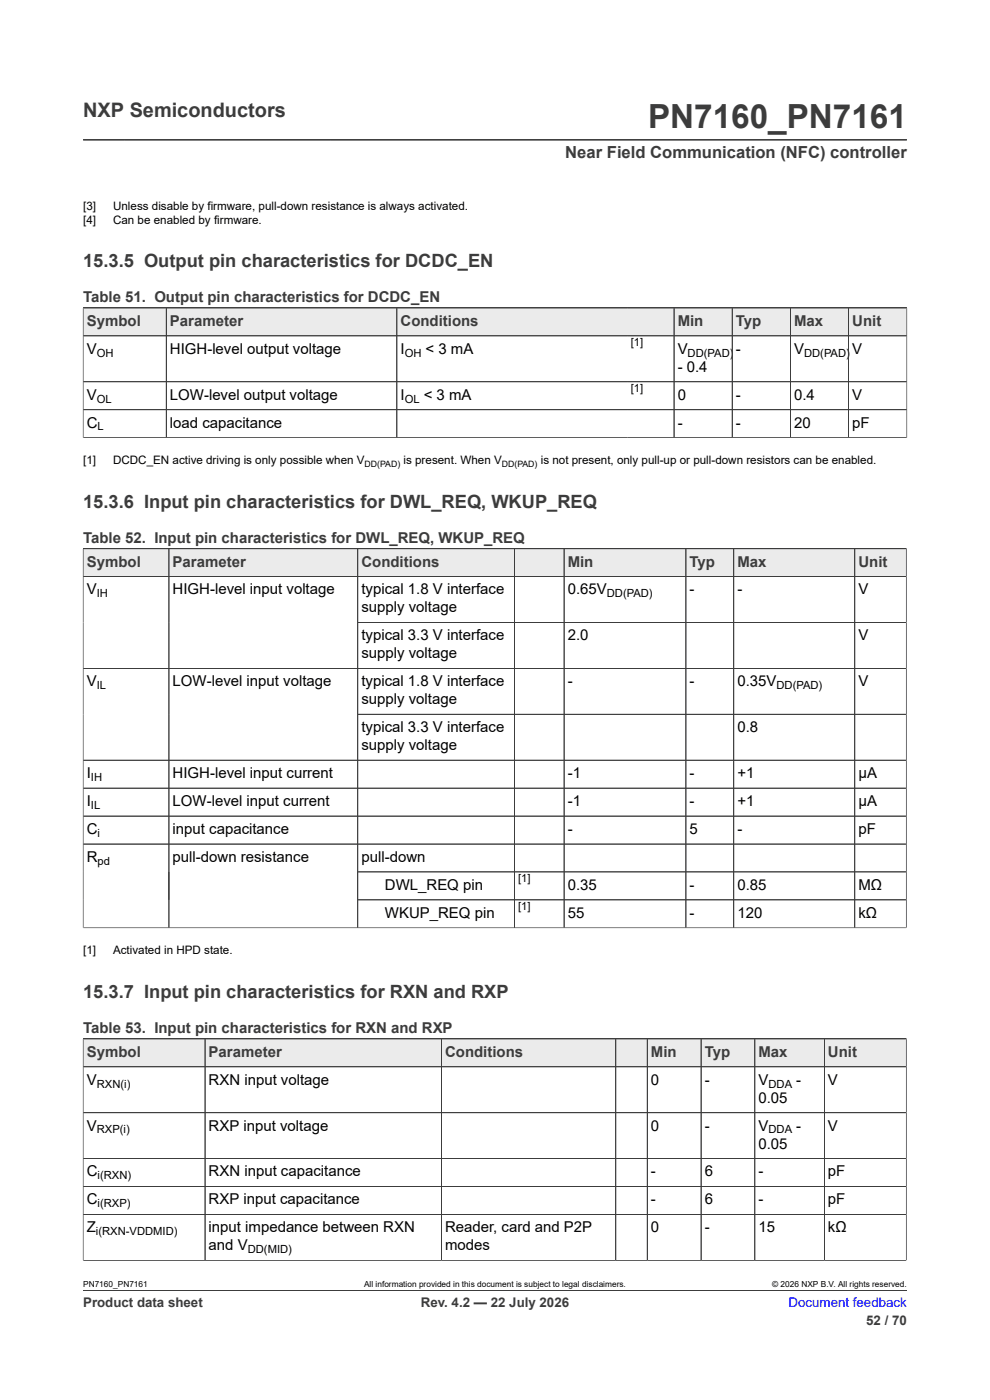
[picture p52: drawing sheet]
<svg xmlns="http://www.w3.org/2000/svg" width="210mm" height="297mm" viewBox="0 0 210 297" stroke-linecap="round" stroke-linejoin="round" font-family="sans-serif">
<defs><g id="words">
<text font-size="7.1" fill="#3c3c3c" x="137.5" y="27.2">PN7160_PN7161</text>
<text font-size="4.2" fill="#3c3c3c" x="17.6" y="24.8">NXP Semiconductors</text>
<g font-size="3.9" fill="#3c3c3c">
<text x="17.6" y="56.6">15.3.5 Output pin characteristics for DCDC_EN</text>
<text x="17.6" y="107.7">15.3.6 Input pin characteristics for DWL_REQ, WKUP_REQ</text>
<text x="17.6" y="211.7">15.3.7 Input pin characteristics for RXN and RXP</text>
</g>
<text font-size="3.5" fill="#3c3c3c" x="119.9" y="33.5">Near Field Communication (NFC) controller</text>
<g font-size="3.2" fill="#3c3c3c">
<text x="17.6" y="64.2">Table 51. Output pin characteristics for DCDC_EN</text>
<text x="18.4" y="69.1">Symbol</text>
<text x="36.1" y="69.1">Parameter</text>
<text x="85" y="69.1">Conditions</text>
<text x="143.7" y="69.1">Min</text>
<text x="156.1" y="69.1">Typ</text>
<text x="168.4" y="69.1">Max</text>
<text x="180.8" y="69.1">Unit</text>
<text x="17.6" y="115.2">Table 52. Input pin characteristics for DWL_REQ, WKUP_REQ</text>
<text x="18.4" y="120.2">Symbol</text>
<text x="36.6" y="120.2">Parameter</text>
<text x="76.7" y="120.2">Conditions</text>
<text x="120.4" y="120.2">Min</text>
<text x="146.3" y="120.2">Typ</text>
<text x="156.4" y="120.2">Max</text>
<text x="182.1" y="120.2">Unit</text>
<text x="17.6" y="219.2">Table 53. Input pin characteristics for RXN and RXP</text>
<text x="18.4" y="224.2">Symbol</text>
<text x="44.3" y="224.2">Parameter</text>
<text x="94.4" y="224.2">Conditions</text>
<text x="138.1" y="224.2">Min</text>
<text x="149.5" y="224.2">Typ</text>
<text x="160.9" y="224.2">Max</text>
<text x="175.6" y="224.2">Unit</text>
</g>
<g font-size="3.2">
<text x="18.4" y="75">V</text>
<text x="36.1" y="75">HIGH-level output voltage</text>
<text x="85" y="75">I</text>
<text x="90.3" y="75">&lt; 3 mA</text>
<text x="143.7" y="75">V</text>
<text x="156.1" y="75">-</text>
<text x="168.4" y="75">V</text>
<text x="180.8" y="75">V</text>
<text x="143.7" y="78.8">- 0.4</text>
<text x="18.4" y="84.8">V</text>
<text x="36.1" y="84.8">LOW-level output voltage</text>
<text x="85" y="84.8">I</text>
<text x="89.9" y="84.8">&lt; 3 mA</text>
<text x="143.7" y="84.8">0</text>
<text x="156.1" y="84.8">-</text>
<text x="168.4" y="84.8">0.4</text>
<text x="180.8" y="84.8">V</text>
<text x="18.4" y="90.7">C</text>
<text x="36.1" y="90.7">load capacitance</text>
<text x="143.7" y="90.7">-</text>
<text x="156.1" y="90.7">-</text>
<text x="168.4" y="90.7">20</text>
<text x="180.8" y="90.7">pF</text>
<text x="18.4" y="126.1">V</text>
<text x="36.6" y="126.1">HIGH-level input voltage</text>
<text x="76.7" y="126.1">typical 1.8 V interface</text>
<text x="76.7" y="129.9">supply voltage</text>
<text x="120.4" y="126.1">0.65V</text>
<text x="146.3" y="126.1">-</text>
<text x="156.4" y="126.1">-</text>
<text x="182.1" y="126.1">V</text>
<text x="76.7" y="135.8">typical 3.3 V interface</text>
<text x="120.4" y="135.8">2.0</text>
<text x="182.1" y="135.8">V</text>
<text x="76.7" y="139.7">supply voltage</text>
<text x="18.4" y="145.6">V</text>
<text x="36.6" y="145.6">LOW-level input voltage</text>
<text x="76.7" y="145.6">typical 1.8 V interface</text>
<text x="76.7" y="149.4">supply voltage</text>
<text x="120.4" y="145.6">-</text>
<text x="146.3" y="145.6">-</text>
<text x="156.4" y="145.6">0.35V</text>
<text x="182.1" y="145.6">V</text>
<text x="76.7" y="155.3">typical 3.3 V interface</text>
<text x="156.4" y="155.3">0.8</text>
<text x="76.7" y="159.1">supply voltage</text>
<text x="18.4" y="165.1">I</text>
<text x="36.6" y="165.1">HIGH-level input current</text>
<text x="120.4" y="165.1">-1</text>
<text x="146.3" y="165.1">-</text>
<text x="156.4" y="165.1">+1</text>
<text x="182.1" y="165.1">μA</text>
<text x="18.4" y="171">I</text>
<text x="36.6" y="171">LOW-level input current</text>
<text x="120.4" y="171">-1</text>
<text x="146.3" y="171">-</text>
<text x="156.4" y="171">+1</text>
<text x="182.1" y="171">μA</text>
<text x="18.4" y="176.9">C</text>
<text x="36.6" y="176.9">input capacitance</text>
<text x="120.4" y="176.9">-</text>
<text x="146.3" y="176.9">5</text>
<text x="156.4" y="176.9">-</text>
<text x="182.1" y="176.9">pF</text>
<text x="18.4" y="182.8">R</text>
<text x="36.6" y="182.8">pull-down resistance</text>
<text x="76.7" y="182.8">pull-down</text>
<text x="81.7" y="188.8">DWL_REQ pin</text>
<text x="120.4" y="188.8">0.35</text>
<text x="146.3" y="188.8">-</text>
<text x="156.4" y="188.8">0.85</text>
<text x="182.1" y="188.8">MΩ</text>
<text x="81.7" y="194.7">WKUP_REQ pin</text>
<text x="120.4" y="194.7">55</text>
<text x="146.3" y="194.7">-</text>
<text x="156.4" y="194.7">120</text>
<text x="182.1" y="194.7">kΩ</text>
<text x="18.4" y="230.1">V</text>
<text x="44.3" y="230.1">RXN input voltage</text>
<text x="138.1" y="230.1">0</text>
<text x="149.5" y="230.1">-</text>
<text x="160.9" y="230.1">V</text>
<text x="160.9" y="233.9">0.05</text>
<text x="168.9" y="230.1">-</text>
<text x="175.6" y="230.1">V</text>
<text x="18.4" y="239.8">V</text>
<text x="44.3" y="239.8">RXP input voltage</text>
<text x="138.1" y="239.8">0</text>
<text x="149.5" y="239.8">-</text>
<text x="160.9" y="239.8">V</text>
<text x="168.9" y="239.8">-</text>
<text x="175.6" y="239.8">V</text>
<text x="160.9" y="243.6">0.05</text>
<text x="18.4" y="249.6">C</text>
<text x="44.3" y="249.6">RXN input capacitance</text>
<text x="138.1" y="249.6">-</text>
<text x="149.5" y="249.6">6</text>
<text x="160.9" y="249.6">-</text>
<text x="175.6" y="249.6">pF</text>
<text x="18.4" y="255.5">C</text>
<text x="44.3" y="255.5">RXP input capacitance</text>
<text x="138.1" y="255.5">-</text>
<text x="149.5" y="255.5">6</text>
<text x="160.9" y="255.5">-</text>
<text x="175.6" y="255.5">pF</text>
<text x="18.4" y="261.4">Z</text>
<text x="44.3" y="261.4">input impedance between RXN</text>
<text x="94.4" y="261.4">Reader, card and P2P</text>
<text x="138.1" y="261.4">0</text>
<text x="149.5" y="261.4">-</text>
<text x="160.9" y="261.4">15</text>
<text x="175.6" y="261.4">kΩ</text>
<text x="44.3" y="265.2">and V</text>
<text x="94.4" y="265.2">modes</text>
</g>
<g font-size="2.8" fill="#3c3c3c">
<text x="17.6" y="277.3">Product data sheet</text>
<text x="89.3" y="277.3">Rev. 4.2 — 22 July 2026</text>
<text x="183.7" y="281">52 / 70</text>
</g>
<text font-size="2.8" fill="#00f" x="167.3" y="277.3">Document feedback</text>
<g font-size="2.5">
<text x="17.6" y="44.5">[3]</text>
<text x="17.6" y="47.4">[4]</text>
<text x="24" y="44.5">Unless disable by firmware, pull-down resistance is always activated.</text>
<text x="24" y="47.4">Can be enabled by firmware.</text>
<text x="17.6" y="98.5">[1]</text>
<text x="24" y="98.5">DCDC_EN active driving is only possible when V</text>
<text x="85.6" y="98.5">is present. When V</text>
<text x="114.7" y="98.5">is not present, only pull-up or pull-down resistors can be enabled.</text>
<text x="17.6" y="202.5">[1]</text>
<text x="24" y="202.5">Activated in HPD state.</text>
</g>
<g font-size="2.4">
<text x="20.5" y="75.7">OH</text>
<text x="85.8" y="75.7">OH</text>
<text x="133.8" y="73.4">[1]</text>
<text x="145.9" y="75.7">DD(PAD)</text>
<text x="170.6" y="75.7">DD(PAD)</text>
<text x="133.8" y="83.1">[1]</text>
<text x="20.5" y="85.4">OL</text>
<text x="85.8" y="85.4">OL</text>
<text x="20.7" y="91.3">L</text>
<text x="20.5" y="126.7">IH</text>
<text x="128.7" y="126.7">DD(PAD)</text>
<text x="20.5" y="146.2">IL</text>
<text x="164.7" y="146.2">DD(PAD)</text>
<text x="19.3" y="165.7">IH</text>
<text x="19.3" y="171.6">IL</text>
<text x="20.7" y="177.5">i</text>
<text x="20.7" y="183.5">pd</text>
<text x="109.9" y="187.1">[1]</text>
<text x="109.9" y="193">[1]</text>
<text x="20.5" y="230.7">RXN(i)</text>
<text x="163" y="230.7">DDA</text>
<text x="20.5" y="240.5">RXP(i)</text>
<text x="163" y="240.5">DDA</text>
<text x="20.7" y="250.2">i(RXN)</text>
<text x="20.7" y="256.1">i(RXP)</text>
<text x="20.4" y="262">i(RXN-VDDMID)</text>
<text x="52.6" y="265.9">DD(MID)</text>
</g>
<g font-size="1.9">
<text x="77.3" y="99">DD(PAD)</text>
<text x="106.4" y="99">DD(PAD)</text>
</g>
<g font-size="1.8">
<text x="17.6" y="273.1">PN7160_PN7161</text>
<text x="77.2" y="273.1">All information provided in this document is subject to legal disclaimers.</text>
<text x="163.8" y="273.1">© 2026 NXP B.V. All rights reserved.</text>
</g>
</g></defs>
<path d="M17.6 29.7h174.8M17.6 65.3h174.8" fill="none" stroke="#3c3c3c" stroke-width=".21"/>
<path d="M17.7 65.4h17.5v5.8h-17.5z" fill="#ebebeb"/>
<path d="M17.6 65.3h17.7v6h-17.7z" fill="none" stroke="#3c3c3c" stroke-width=".21"/>
<path d="M35.3 65.4h48.8v5.8h-48.8z" fill="#ebebeb"/>
<path d="M35.3 65.3h48.9v6h-48.9z" fill="none" stroke="#3c3c3c" stroke-width=".21"/>
<path d="M84.3 65.4h48.8v5.8h-48.8z" fill="#ebebeb"/>
<path d="M133.1 65.3h-48.9v6h48.9" fill="none" stroke="#3c3c3c" stroke-width=".21"/>
<path d="M133.1 65.4h9.8v5.8h-9.8z" fill="#ebebeb"/>
<path d="M133.1 65.3h9.9v6h-9.9" fill="none" stroke="#3c3c3c" stroke-width=".21"/>
<path d="M143 65.4h12.2v5.8h-12.2z" fill="#ebebeb"/>
<path d="M143 65.3h12.3v6h-12.3z" fill="none" stroke="#3c3c3c" stroke-width=".21"/>
<path d="M155.4 65.4h12.2v5.8h-12.2z" fill="#ebebeb"/>
<path d="M155.3 65.3h12.4v6h-12.4z" fill="none" stroke="#3c3c3c" stroke-width=".21"/>
<path d="M167.7 65.4h12.2v5.8h-12.2z" fill="#ebebeb"/>
<path d="M167.7 65.3h12.3v6h-12.3z" fill="none" stroke="#3c3c3c" stroke-width=".21"/>
<path d="M180.1 65.4h12.2v5.8h-12.2z" fill="#ebebeb"/>
<g fill="none" stroke="#3c3c3c" stroke-width=".21">
<path d="M17.6 65.3h174.8v27.6M17.6 71.3h174.8M17.6 65.4v27.5M35.3 65.4v27.4M84.2 65.4v27.4M143 65.4v27.4M155.3 65.4v27.4M167.7 65.4v27.4M180 65.3v27.5M17.6 92.8h174.8M17.6 81h174.8M17.6 86.9h174.8"/>
<path d="M17.6 116.4h174.6"/>
</g>
<path d="M17.7 116.5h18.1v5.8h-18.1z" fill="#ebebeb"/>
<path d="M17.6 116.4h18.2v5.9h-18.2z" fill="none" stroke="#3c3c3c" stroke-width=".21"/>
<path d="M35.9 116.5h39.9v5.8h-39.9z" fill="#ebebeb"/>
<path d="M35.8 116.4h40.1v5.9h-40.1z" fill="none" stroke="#3c3c3c" stroke-width=".21"/>
<path d="M76 116.5h33.1v5.8h-33.1z" fill="#ebebeb"/>
<path d="M75.9 116.4h33.2v5.9h-33.2z" fill="none" stroke="#3c3c3c" stroke-width=".21"/>
<path d="M109.2 116.5h10.4v5.8h-10.4z" fill="#ebebeb"/>
<path d="M109.1 116.4h10.5v5.9h-10.5z" fill="none" stroke="#3c3c3c" stroke-width=".21"/>
<path d="M119.7 116.5h25.7v5.8h-25.7z" fill="#ebebeb"/>
<path d="M119.6 116.4h25.9v5.9h-25.9z" fill="none" stroke="#3c3c3c" stroke-width=".21"/>
<path d="M145.6 116.5h10v5.8h-10z" fill="#ebebeb"/>
<path d="M145.5 116.4h10.1v5.9h-10.1z" fill="none" stroke="#3c3c3c" stroke-width=".21"/>
<path d="M155.7 116.5h25.5v5.8h-25.5z" fill="#ebebeb"/>
<path d="M155.6 116.4h25.7v5.9h-25.7z" fill="none" stroke="#3c3c3c" stroke-width=".21"/>
<path d="M181.4 116.5h10.8v5.8h-10.8z" fill="#ebebeb"/>
<g fill="none" stroke="#3c3c3c" stroke-width=".21">
<path d="M17.6 116.4h174.6v80.5M17.6 116.5v80.4M35.8 116.5v80.3M75.9 116.5v80.3M109.1 116.5v80.3M119.6 116.5v80.3M145.5 116.5v80.3M155.6 116.5v80.3M181.3 116.4v80.4M17.6 122.3h174.6M75.9 132.1h116.3M17.6 141.8h174.6"/>
<path d="M75.9 151.5h116.3M17.6 161.3h174.6M17.6 167.2h174.6M17.6 173.1h174.6M17.6 179.1h174.6M17.6 196.8h174.7M75.9 185h116.3M75.9 190.9h116.3M17.6 220.4h174.6"/>
</g>
<path d="M17.7 220.5h25.7v5.7h-25.7z" fill="#ebebeb"/>
<path d="M17.6 220.4h25.9v5.9h-25.9z" fill="none" stroke="#3c3c3c" stroke-width=".21"/>
<path d="M43.6 220.5h50v5.7h-50z" fill="#ebebeb"/>
<path d="M43.5 220.4h50.1v5.9h-50.1z" fill="none" stroke="#3c3c3c" stroke-width=".21"/>
<path d="M93.7 220.5h36.8v5.7h-36.8z" fill="#ebebeb"/>
<path d="M93.6 220.4h37v5.9h-37z" fill="none" stroke="#3c3c3c" stroke-width=".21"/>
<path d="M130.7 220.5h6.5v5.7h-6.5z" fill="#ebebeb"/>
<path d="M130.6 220.4h6.7v5.9h-6.7z" fill="none" stroke="#3c3c3c" stroke-width=".21"/>
<path d="M137.4 220.5h11.2v5.7h-11.2z" fill="#ebebeb"/>
<path d="M137.3 220.4h11.4v5.9h-11.4z" fill="none" stroke="#3c3c3c" stroke-width=".21"/>
<path d="M148.8 220.5h11.2v5.7h-11.2z" fill="#ebebeb"/>
<path d="M148.7 220.4h11.4v5.9h-11.4z" fill="none" stroke="#3c3c3c" stroke-width=".21"/>
<path d="M160.2 220.5h14.6v5.7h-14.6z" fill="#ebebeb"/>
<path d="M160.1 220.4h14.8v5.9h-14.8z" fill="none" stroke="#3c3c3c" stroke-width=".21"/>
<path d="M174.9 220.5h17.3v5.7h-17.3z" fill="#ebebeb"/>
<g fill="none" stroke="#3c3c3c" stroke-width=".21">
<path d="M17.6 220.4h174.6v47M17.6 226.3h174.6M17.6 220.5v46.9M43.5 220.5v46.9M93.6 220.5v46.9M130.6 220.5v46.9M137.3 220.5v46.9M148.7 220.5v46.9M160.1 220.5v46.9M174.9 220.4v47M192.2 236.1h-174.6M17.6 245.8h174.6"/>
<path d="M17.6 251.7h174.6M192.2 257.6h-174.6M17.6 267.4h174.7M17.6 273.8h174.8"/>
</g>
<use href="#words"/>
</svg>
